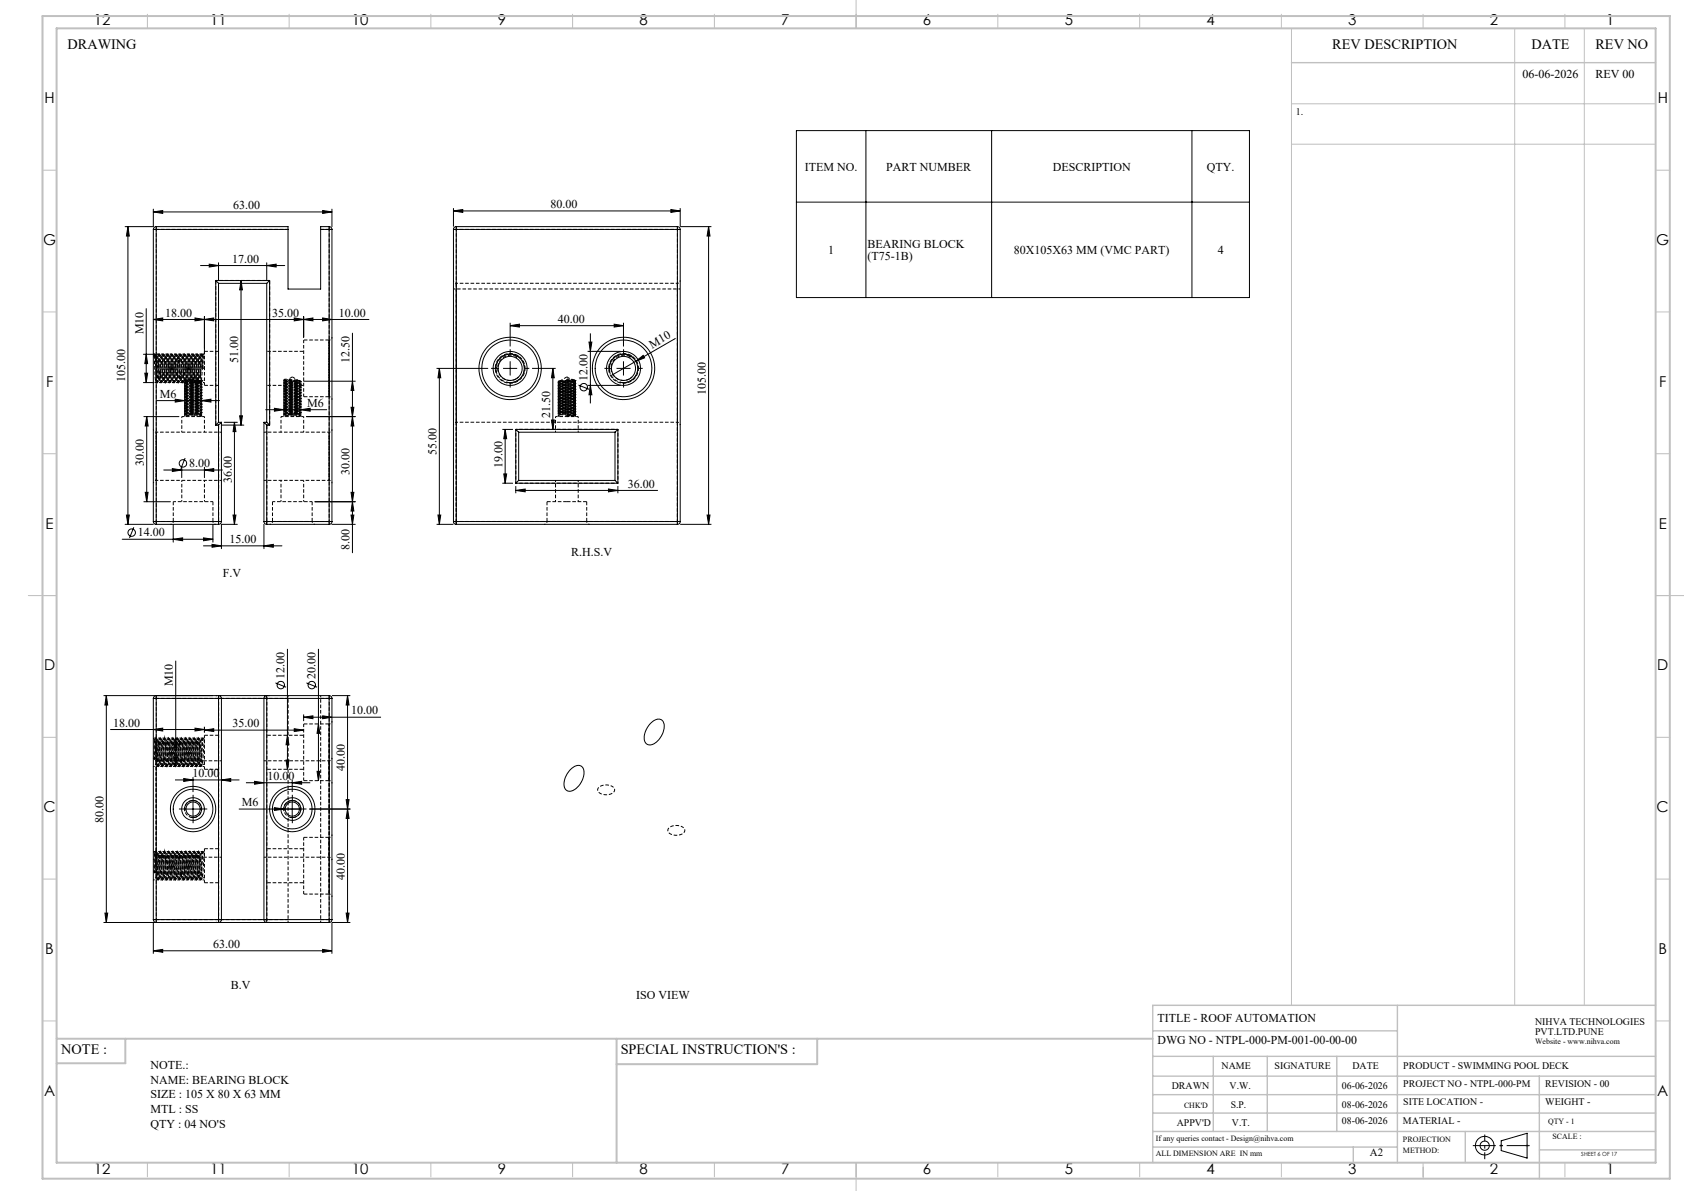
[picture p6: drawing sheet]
<svg xmlns="http://www.w3.org/2000/svg" width="594mm" height="420mm" viewBox="0 0 594 420" stroke-linecap="round" stroke-linejoin="round" font-family="sans-serif">
<defs><g id="words">
<g font-size="5.3">
<text x="33.1" y="8.9">12</text>
<text x="74.1" y="8.9">11</text>
<text x="124.1" y="8.9">10</text>
<text x="175.6" y="8.9">9</text>
<text x="225.6" y="8.9">8</text>
<text x="275.6" y="8.9">7</text>
<text x="325.6" y="8.9">6</text>
<text x="375.6" y="8.9">5</text>
<text x="425.6" y="8.9">4</text>
<text x="475.6" y="8.9">3</text>
<text x="525.6" y="8.9">2</text>
<text x="566.6" y="8.9">1</text>
<text x="15.7" y="36.4">H</text>
<text x="584.7" y="36.4">H</text>
<text x="15.2" y="86.4">G</text>
<text x="584.2" y="86.4">G</text>
<text x="16.2" y="136.4">F</text>
<text x="585.2" y="136.4">F</text>
<text x="16.1" y="186.4">E</text>
<text x="585.1" y="186.4">E</text>
<text x="15.5" y="236.4">D</text>
<text x="584.5" y="236.4">D</text>
<text x="15.4" y="286.4">C</text>
<text x="584.4" y="286.4">C</text>
<text x="16" y="336.4">B</text>
<text x="585" y="336.4">B</text>
<text x="15.5" y="386.4">A</text>
<text x="584.5" y="386.4">A</text>
<text x="33.1" y="413.9">12</text>
<text x="74.1" y="413.9">11</text>
<text x="124.1" y="413.9">10</text>
<text x="175.6" y="413.9">9</text>
<text x="225.6" y="413.9">8</text>
<text x="275.6" y="413.9">7</text>
<text x="325.6" y="413.9">6</text>
<text x="375.6" y="413.9">5</text>
<text x="425.6" y="413.9">4</text>
<text x="475.6" y="413.9">3</text>
<text x="525.6" y="413.9">2</text>
<text x="566.6" y="413.9">1</text>
</g>
<g font-size="5">
<text x="23.8" y="17.2">DRAWING</text>
<text x="470" y="17.4">REV DESCRIPTION</text>
<text x="540.2" y="17.4">DATE</text>
<text x="562.8" y="17.4">REV NO</text>
<text x="21.6" y="371.8">NOTE :</text>
<text x="218.9" y="371.8">SPECIAL INSTRUCTION'S :</text>
</g>
<g font-size="4.2">
<text x="537.1" y="27.6">06-06-2026</text>
<text x="562.8" y="27.6">REV 00</text>
<text x="283.9" y="60.2">ITEM NO.</text>
<text x="312.6" y="60.2">PART NUMBER</text>
<text x="371.4" y="60.2">DESCRIPTION</text>
<text x="425.7" y="60.2">QTY.</text>
<text x="82.3" y="73.7">63.00</text>
<text x="194.2" y="73.4">80.00</text>
<text x="292.1" y="89.6">1</text>
<text x="305.9" y="87.5">BEARING BLOCK</text>
<text x="357.7" y="89.6">80X105X63 MM (VMC PART)</text>
<text x="429.5" y="89.6">4</text>
<text x="81.9" y="92.6">17.00</text>
<text x="305.9" y="91.7">(T75-1B)</text>
<text x="58.2" y="111.6">18.00</text>
<text x="96" y="111.6">35.00</text>
<text x="119.6" y="111.6">10.00</text>
<text x="196.7" y="113.8">40.00</text>
<text x="50.6" y="117.9" transform="rotate(-90 50.6 117.9)">M10</text>
<text x="230" y="123" transform="rotate(-30 230 123)">M10</text>
<text x="84" y="128" transform="rotate(-90 84 128)">51.00</text>
<text x="123.3" y="128" transform="rotate(-90 123.3 128)">12.50</text>
<text x="44.1" y="134.8" transform="rotate(-90 44.1 134.8)">105.00</text>
<text x="207.3" y="134.4" transform="rotate(-90 207.3 134.4)">12.00</text>
<text x="56.3" y="140.3">M6</text>
<text x="108.3" y="143.5">M6</text>
<text x="248.9" y="139.3" transform="rotate(-90 248.9 139.3)">105.00</text>
<text x="194" y="147.4" transform="rotate(-90 194 147.4)">21.50</text>
<text x="154" y="160.4" transform="rotate(-90 154 160.4)">55.00</text>
<text x="50.8" y="164.3" transform="rotate(-90 50.8 164.3)">30.00</text>
<text x="66.7" y="164.7">8.00</text>
<text x="123.3" y="167.5" transform="rotate(-90 123.3 167.5)">30.00</text>
<text x="177.2" y="165.1" transform="rotate(-90 177.2 165.1)">19.00</text>
<text x="81.7" y="170.3" transform="rotate(-90 81.7 170.3)">36.00</text>
<text x="221.5" y="171.9">36.00</text>
<text x="48.6" y="189.1">14.00</text>
<text x="81" y="191.5">15.00</text>
<text x="123.3" y="193.9" transform="rotate(-90 123.3 193.9)">8.00</text>
<text x="201.5" y="195.9">R.H.S.V</text>
<text x="78.6" y="203.6">F.V</text>
<text x="100.4" y="239.4" transform="rotate(-90 100.4 239.4)">12.00</text>
<text x="111.3" y="239.4" transform="rotate(-90 111.3 239.4)">20.00</text>
<text x="61" y="242" transform="rotate(-90 61 242)">M10</text>
<text x="123.8" y="251.9">10.00</text>
<text x="40" y="256.2">18.00</text>
<text x="82" y="256.5">35.00</text>
<text x="67.9" y="274">10.00</text>
<text x="94.4" y="275">10.00</text>
<text x="121.6" y="272" transform="rotate(-90 121.6 272)">40.00</text>
<text x="85.3" y="284.3">M6</text>
<text x="36.5" y="290.4" transform="rotate(-90 36.5 290.4)">80.00</text>
<text x="121.6" y="310.3" transform="rotate(-90 121.6 310.3)">40.00</text>
<text x="75.2" y="334.3">63.00</text>
<text x="81.4" y="348.7">B.V</text>
<text x="224.4" y="352.3">ISO VIEW</text>
<text x="408.3" y="360.3">TITLE - ROOF AUTOMATION</text>
<text x="408.3" y="368.2">DWG NO - NTPL-000-PM-001-00-00-00</text>
<text x="53.1" y="376.9">NOTE.:</text>
<text x="53.1" y="382.1">NAME: BEARING BLOCK</text>
<text x="53.1" y="387.3">SIZE : 105 X 80 X 63 MM</text>
<text x="53.1" y="392.6">MTL : SS</text>
<text x="53.1" y="397.8">QTY : 04 NO'S</text>
</g>
<text font-size="3.9" x="483.2" y="407.7">A2</text>
<g font-size="3.5">
<text x="457" y="40.6">1.</text>
<text x="541.5" y="361.3">NIHVA TECHNOLOGIES</text>
<text x="541.5" y="364.9">PVT.LTD.PUNE</text>
<text x="430.9" y="377">NAME</text>
<text x="449.6" y="377">SIGNATURE</text>
<text x="477" y="377">DATE</text>
<text x="495" y="377">PRODUCT - SWIMMING POOL DECK</text>
<text x="495" y="383.3">PROJECT NO - NTPL-000-PM</text>
<text x="545.1" y="383.3">REVISION - 00</text>
<text x="413.3" y="384.1">DRAWN</text>
<text x="433.7" y="384.1">V.W.</text>
<text x="473.4" y="384.1">06-06-2026</text>
<text x="495" y="389.8">SITE LOCATION -</text>
<text x="545.1" y="389.8">WEIGHT -</text>
<text x="434.1" y="390.6">S.P.</text>
<text x="473.4" y="390.6">08-06-2026</text>
<text x="415.1" y="396.9">APPV'D</text>
<text x="434.6" y="396.9">V.T.</text>
<text x="473.4" y="396.5">08-06-2026</text>
<text x="494.8" y="396.5">MATERIAL -</text>
</g>
<g font-size="2.8">
<text x="541.5" y="368.3">Website - www.nihva.com</text>
<text x="417.6" y="390.6">CHK'D</text>
<text x="546.1" y="396.5">QTY - 1</text>
<text x="547.6" y="401.7">SCALE :</text>
<text x="407.7" y="402.2">If any queries contact - Design@nihva.com</text>
<text x="407.7" y="407.7">ALL DIMENSION ARE IN mm</text>
<text x="494.8" y="402.7">PROJECTION</text>
<text x="494.8" y="406.5">METHOD:</text>
</g>
<text font-size="2" x="557.8" y="407.8">SHEET 6 OF 17</text>
</g></defs>
<g fill="none" stroke="#000" stroke-width=".35" stroke-dasharray="1.3 .6" stroke-dashoffset=".7" stroke-linecap="butt">
<path d="M95.1 98.9h-19M161 99.9h78M161 80.9h78M54.1 135.2l.2-.7 .6-.3M56.7 125.7l-.7 8.5-.7-8.5M64.2 125.7l-.7 8.4-.8-8.4M68.1 134.4l2.5-.3-5-.4M103.1 134.4l2.5-.3-5-.4M116.1 129.9v10v-20v10M174.9 129.9a5.1 5.1 0 0 1 7.3-4.5 5.1 5.1 0 0 1 .7 8.6 5.1 5.1 0 0 1-7.9-3.3l-.1-1.3M214.9 129.9a5.1 5.1 0 0 1 7.3-4.5 5.1 5.1 0 0 1 .7 8.6 5.1 5.1 0 0 1-7.9-3.3l-.1-1.3M55.1 152.4v17"/>
<path d="M64.1 146.9v5.5M72.1 152.4v-5.5M99.1 146.9v5.5M107.1 152.4v-5.5M116.1 152.4v17M161 148.9h78M182 151.4v19M196 146.9v5.5M204 152.4v-5.5M218 151.4h-36M55.1 169.4v-17M64.1 169.4v7.5"/>
<path d="M72.1 176.9v-7.5M99.1 169.4v7.5M107.1 176.9v-7.5M116.1 169.4v-17M182 170.4h36M196 169.4v7.5M204 176.9v-7.5M218 170.4v-19M161 183.9h78M239 183.9h-78M77.1 246.3v78M94.1 246.3v78"/>
<path d="M116.1 246.3v78M55.1 260.3l-.5 7.5M56.7 269.5l-.7-8.5-.7 8.5M57.1 261.1l-.7 8.4-.8-8.4M58.2 269.5l-.7-8.5-.7 8.5M59.7 269.5l-.7-8.5-.7 8.5M61.2 269.5l-.7-8.5-.7 8.5M62.7 269.5l-.7-8.5-.7 8.5M64.2 269.5l-.7-8.5-.7 8.5M64.6 261.1l-.7 8.3-.8-8.4-.7 8.5-.8-8.4M65.7 269.5l-.7-8.5-.7 8.5M67.2 269.5l-.7-8.5-.7 8.5"/>
<path d="M68.7 269.5l-.7-8.5-.7 8.5M70.2 269.5l-.7-8.5-.7 8.5M72.1 261l-.7 8.5-.8-8.4M215.9 277.3a3.8 3.8 0 0 0-5.1 1 2.83 2.83 0 0 0 3.9 1.9 1.69 1.69 0 0 0 1.6-.6 1.69 1.69 0 0 0 .2-1.8l-.6-.5M240.7 291.6a3.8 3.8 0 0 0-5.1 1 2.83 2.83 0 0 0 3.8 1.9 1.69 1.69 0 0 0 1.7-.6 1.69 1.69 0 0 0 .2-1.8l-.6-.5M55.1 300.3l-.5 7.5M56.7 309.5l-.7-8.5-.7 8.5M58.2 309.5l-.7-8.5-.7 8.5M59.7 309.5l-.7-8.5-.7 8.5M61.2 309.5l-.7-8.5-.7 8.5M62.7 309.5l-.7-8.5-.7 8.5M64.2 309.5l-.7-8.5-.7 8.5"/>
<path d="M64.6 301.1l-.7 8.3-.8-8.4-.7 8.5-.8-8.4M65.7 309.5l-.7-8.5-.7 8.5M67.2 309.5l-.7-8.5-.7 8.5M68.7 309.5l-.7-8.5-.7 8.5M70.2 309.5l-.7-8.5-.7 8.5M72.1 301l-.7 8.5-.8-8.4M55.1 324.3v-78"/>
</g>
<g fill="none" stroke="#000" stroke-width=".35" stroke-dasharray="1.3 .6" stroke-dashoffset=".2" stroke-linecap="butt">
<path d="M55.1 80.9h46.5M107.1 119.9v20M56.3 134.1l-.7-8.4M57.1 125.7l-.7 8.4M57.5 134.1l-.8-8.4M57.8 134.1l-.7-8.4M58.2 125.7l-.7 8.4M58.6 125.7l-.7 8.4M59 134.1l-.8-8.4M59.3 134.1l-.7-8.4M59.7 125.7l-.7 8.4M60.1 125.7l-.7 8.4"/>
<path d="M60.5 134.1l-.8-8.4M60.8 134.1l-.7-8.4M61.2 125.7l-.7 8.5M61.6 125.7l-.7 8.4M62 134.1l-.8-8.4M62.3 134.1l-.7-8.4M62.7 125.8l-.7 8.3M63.1 125.7l-.7 8.4M63.8 134.1l-.7-8.4M64.6 125.7l-.7 8.4M65 134.1l-.8-8.4M65.1 135.1l6.1-.5-6.1-.5"/>
<path d="M65.3 134.1l-.7-8.4M65.7 125.7l-.7 8.4M66.1 125.7l-.7 8.4M66.5 134.1l-.8-8.4M66.8 134.1l-.7-8.4M67.2 125.7l-.7 8.4M67.6 125.7l-.7 8.4M68 134.1l-.8-8.4M68.3 134.1l-.7-8.4M68.7 125.7l-.7 8.4M69.1 125.7l-.7 8.4M69.5 134.1l-.8-8.4"/>
<path d="M69.8 134.1l-.7-8.4M70.2 125.7l-.7 8.4M70.6 125.7l-.7 8.4M71 134.1l-.8-8.4M71.7 125.7l-.7 8.4M100.1 135.1l6.1-.5-6.1-.5M55.1 246.3h46.5M107.1 255.3v20M54.3 267.7l.2-6.6M55.1 267.4v2.1v-.5M57.9 269.5l-.8-8.4M60.1 261l-.7 8.5-.8-8.4-.7 8.4"/>
<path d="M60.9 269.5l-.8-8.5M61.6 261l-.7 8.5M65.4 269.5l-.8-8.4M66.1 261.1l-.7 8.4M66.9 269.5l-.8-8.4M67.6 261l-.7 8.5M68.4 269.5l-.8-8.4M69.1 261.1l-.7 8.4M69.9 269.5l-.8-8.5M70.6 261.1l-.7 8.4M71 261l-.7 8.5M107.1 295.3v20"/>
<path d="M54.3 307.7l.2-6.6M55.1 307.4v2.1v-.5M56.4 309.5l-.8-8.4M57.1 301.1l-.7 8.4M57.9 309.5l-.8-8.4M60.1 301l-.7 8.5-.8-8.4-.7 8.4M60.9 309.5l-.8-8.5M61.6 301l-.7 8.5M65.4 309.5l-.8-8.4M66.1 301.1l-.7 8.4M66.9 309.5l-.8-8.4M67.6 301l-.7 8.5"/>
<path d="M68.4 309.5l-.8-8.4M69.1 301.1l-.7 8.4M69.9 309.5l-.8-8.5M70.6 301.1l-.7 8.4M71 301l-.7 8.5M101.6 324.3h-46.5"/>
</g>
<g fill="none" stroke="#000" stroke-width=".35" stroke-dasharray="1.3 .6" stroke-dashoffset=".3" stroke-linecap="butt">
<path d="M54.3 125.3l-.2-.6M54.6 124.9l-.1 .6M54.7 124.9l-.1 .6M55.3 134.9l-.7-10M55.5 135l-.7-10.1M55.6 125.7l-.5 6.3M56.1 124.9l-.7 10M56.3 124.9l-.8 10M56.8 134.9l-.7-10M57.6 124.9l-.7 10M58.3 134.9l-.7-10M58.5 134.9l-.7-10"/>
<path d="M59.1 124.9l-.7 10M59.8 134.9l-.7-10M60 135l-.7-10.1M60.6 124.9l-.7 10M61.3 134.9l-.7-10M62.1 124.9l-.7 10M62.8 134.9l-.7-10M63 135l-.7-10.1M63.6 124.9l-.7 10M63.7 124.9l-.7 10M64.3 134.9l-.7-10M65.1 124.9l-.7 10"/>
<path d="M65.1 139.1l6.1-.5-6-.5M65.1 138.1l6.1-.5-6.1-.5M65.1 137.1l6.1-.5-6-.5M65.1 136.1l6.1-.5-6-.5M65.1 139.9l6.1-.4-6.1-.5M65.1 138.9l6.1-.4-6.1-.5M65.1 137.9l6.1-.4-6.1-.5M65.1 136.9l6.1-.4-6.1-.5M65.1 135.9l6.1-.4-6.1-.5M65.1 134.9l6.1-.4-6.1-.5M65.8 134.9l-.7-10M66 134.9l-.7-10"/>
<path d="M66.6 124.9l-.7 10M67.3 134.9l-.7-10M67.5 135l-.7-10.1M68.1 124.9l-.7 10M68.1 134.4h-2.5M68.8 134.9l-.7-10M69 134.9l-.7-10M69.6 124.9l-.7 10M70.3 134.9l-.7-10M70.5 135l-.7-10.1M70.6 134.4h-2.5M71.1 124.9l-.7 10"/>
<path d="M71.2 124.9l-.7 10M72.1 123.9v12M100.1 139.1l6.1-.5-6-.5M100.1 138.1l6.1-.5-6.1-.5M100.1 137.1l6.1-.5-6-.5M100.1 136.1l6.1-.5-6-.5M100.1 139.9l6.1-.4-6.1-.5M100.1 138.9l6.1-.4-6.1-.5M100.1 137.9l6.1-.4-6.1-.5M100.1 136.9l6.1-.4-6.1-.5M100.1 135.9l6.1-.4-6.1-.5M100.1 134.9l6.1-.4-6.1-.5"/>
<path d="M103.1 134.4h-2.5M105.6 134.4h-2.5M185.2 129.9a5.3 5.3 0 0 0-7.7-4.7 5.3 5.3 0 0 0-.6 9 5.3 5.3 0 0 0 8.3-3.6v-.7M225.2 129.9a5.3 5.3 0 0 0-7.7-4.7 5.3 5.3 0 0 0-.6 9 5.3 5.3 0 0 0 8.3-3.6v-.7M65.1 146.1l6.1-.5-6.1-.5M65.1 145.1l6.1-.5-6.1-.5M65.1 144.1l6.1-.5-6.1-.5M65.1 143.1l6.1-.5-6-.5M65.1 142.1l6.1-.5-6-.5M65.1 141.1l6.1-.5-6.1-.5M65.1 140.1l6.1-.5-6-.5M65.1 145.9l6.1-.4-6.1-.5"/>
<path d="M65.1 144.9l6.1-.4-6.1-.5M65.1 143.9l6.1-.4-6.1-.5M65.1 142.9l6.1-.4-6.1-.5M65.1 141.9l6.1-.4-6.1-.5M65.1 140.9l6.1-.4-6.1-.5M100.1 146.1l6.1-.5-6-.5M100.1 145.1l6.1-.5-6.1-.5M100.1 144.1l6.1-.5-6.1-.5M100.1 143.1l6.1-.5-6-.5M100.1 142.1l6.1-.5-6-.5M100.1 141.1l6.1-.5-6-.5M100.1 140.1l6.1-.5-6-.5"/>
<path d="M100.1 145.9l6.1-.4-6.1-.5M100.1 144.9l6.1-.4-6.1-.5M100.1 143.9l6.1-.4-6.1-.5M100.1 142.9l6.1-.4-6.1-.5M100.1 141.9l6.1-.4-6.1-.5M100.1 140.9l6.1-.4-6.1-.5M161 148.9v35M200 146.9l2.4-.2M200 146.2l2.4-.3M239 148.9v35M75.1 176.9h-14M110.1 176.9h-14"/>
<path d="M161 183.9v-35M239 183.9v-35M72.1 259.3v12M55.6 261.1l-.5 6.3M55.7 270.3l-.7-10.1-.5 7.6M55.9 270.3l-.7-10M56.6 260.2l-.7 10.1M57.4 270.3l-.7-10M58.9 270.3l-.7-10.1M61.1 260.3l-.7 10M61.9 270.3l-.7-10M62.6 260.3l-.7 10"/>
<path d="M64.1 260.2l-.7 10.1M64.9 270.3l-.7-10M66.4 270.3l-.7-10M69.4 270.3l-.7-10M70.1 260.3l-.7 10M71.5 260.2l-.8 10.2M71.6 260.2l-.7 10.1M72.1 299.3v12M55.6 301.1l-.5 6.3M55.7 310.3l-.7-10.1-.5 7.6M55.9 310.3l-.7-10M56.6 300.2l-.7 10.1"/>
<path d="M57.4 310.3l-.7-10M58.9 310.3l-.7-10.1M61.1 300.3l-.7 10M61.9 310.3l-.7-10M62.6 300.3l-.7 10M64.9 310.3l-.7-10M66.4 310.3l-.7-10M69.4 310.3l-.7-10M70.1 300.3l-.7 10M71.5 300.2l-.8 10.2M71.6 300.2l-.7 10.1"/>
</g>
<g fill="none" stroke="#000" stroke-width=".35" stroke-dasharray="1.3 .6" stroke-linecap="butt">
<path d="M54.3 125.8v-.5M54.3 125.8l.2-.3M54.3 125.3l.6 8.9M54.5 125.5h.1M54.5 124.9h-.4M54.6 124.9l-.3 .4M54.8 124.8h-.2M55.2 125.7l-.1 .5M55.3 135h.2M55.6 125.7h-.4M56 134.2h.4M56.3 124.8h-.2"/>
<path d="M56.4 134.1v.1M56.8 135h.2M57.1 125.7h-.4M57.5 134.2h.4M57.8 124.8h-.2M57.9 134.1v.1M58.3 135h.2M58.6 125.7h-.4M59 134.2h.4M59.3 124.8h-.2M59.4 134.1v.1M59.8 135h.2"/>
<path d="M60 134.9v.1M60.1 125.7h-.4M60.5 134.2h.4M60.8 124.8h-.2M60.9 134.1v.1M61.3 135h.2M61.6 125.7h-.4M62 134.2h.4M62.3 124.8h-.2M62.3 124.8v.1M62.4 134.1v.1M62.8 135h.2"/>
<path d="M63.1 125.7h-.4M63.5 134.2h.4M63.8 124.8h-.2M63.9 134.1v.1M64.3 135h.2M64.6 125.7h-.4M65 134.2h.4M65.1 134.1l.5 .3M65.1 134v.1M65.1 140v.1M65.1 139v.1M65.1 138v.1"/>
<path d="M65.1 137v.1M65.1 136v.1M65.1 135v.1M65.1 139.1l.5 .3M65.1 138.1l.5 .3M65.1 137.1l.5 .3M65.1 136.1l.5 .3M65.1 135.1l.5 .3M65.1 134.9v-.5M65.3 124.8h-.2M65.4 134.1v.1M65.6 133.7l-.5 .3"/>
<path d="M65.6 139.4v.3M65.6 138.4v.3M65.6 137.4v.3M65.6 136.4v.3M65.6 135.4v.3M65.6 134.4v.3M65.6 139.6l-.5 .4M65.6 138.6l-.5 .4M65.6 137.6l-.5 .4M65.6 136.6l-.5 .4M65.6 135.6l-.5 .4M65.6 134.6l-.5 .4"/>
<path d="M65.8 135h.2M66.1 125.7h-.4M66.5 134.2h.4M66.8 124.8h-.2M67.3 135h.2M67.5 134.9v.1M67.6 125.7h-.4M68 134.2h.4M68.3 124.8h-.2M68.4 134.1v.1M68.8 135h.2M69.1 125.7h-.4"/>
<path d="M69.5 134.2h.4M69.8 124.8h-.2M69.9 134.1v.1M70.3 135h.2M70.4 140l.5-.3M70.4 139l.5-.3M70.4 138l.5-.3M70.4 137l.5-.3M70.4 136l.5-.3M70.4 135l.5-.3M70.6 135.2v-.3M70.6 136.2v-.3"/>
<path d="M70.6 137.2v-.3M70.6 138.2v-.3M70.6 139.2v-.3M70.6 134.4v-.2M70.6 125.7h-.4M70.9 139.4l-.5-.3M70.9 138.4l-.5-.3M70.9 137.4l-.5-.3M70.9 136.4l-.5-.3M70.9 135.4l-.5-.3M70.9 134.4l-.5-.3M71.2 139.6v-.1"/>
<path d="M71.2 138.6v-.1M71.2 137.6v-.1M71.2 136.6v-.1M71.2 135.6v-.1M71.2 134.6v-.1M71.3 124.8h-.2M71.5 129.9h-.5M71.5 129.9l-.4-5M71.6 129.9l-.3-5M71.6 129.9h-.1M72.1 129.9h-.5M72.1 135.9h5"/>
<path d="M72.1 125.7h-.4M77.1 123.9h-5M100.1 134.1l.5 .3M100.1 134v.1M100.1 140v.1M100.1 139v.1M100.1 138v.1M100.1 137v.1M100.1 136v.1M100.1 135v.1M100.1 139.1l.5 .3M100.1 138.1l.5 .3"/>
<path d="M100.1 137.1l.5 .3M100.1 136.1l.5 .3M100.1 135.1l.5 .3M100.1 134.9v-.5M100.6 133.7l-.5 .3M100.6 139.4v.3M100.6 138.4v.3M100.6 137.4v.3M100.6 136.4v.3M100.6 135.4v.3M100.6 134.4v.3M100.6 139.6l-.5 .4"/>
<path d="M100.6 138.6l-.5 .4M100.6 137.6l-.5 .4M100.6 136.6l-.5 .4M100.6 135.6l-.5 .4M100.6 134.6l-.5 .4M105.4 140l.5-.3M105.4 139l.5-.3M105.4 138l.5-.3M105.4 137l.5-.3M105.4 136l.5-.3M105.4 135l.5-.3M105.6 135.2v-.3"/>
<path d="M105.6 136.2v-.3M105.6 137.2v-.3M105.6 138.2v-.3M105.6 139.2v-.3M105.6 134.4v-.2M105.9 139.4l-.5-.3M105.9 138.4l-.5-.3M105.9 137.4l-.5-.3M105.9 136.4l-.5-.3M105.9 135.4l-.5-.3M105.9 134.4l-.5-.3M106.2 139.6v-.1"/>
<path d="M106.2 138.6v-.1M106.2 137.6v-.1M106.2 136.6v-.1M106.2 135.6v-.1M106.2 134.6v-.1M196.9 139.7v.1M196.9 138.7v.1M196.9 137.7v.1M196.9 136.7v.1M196.9 135.7v.1M196.9 134.7v.1M196.9 139.9l.6 .3"/>
<path d="M196.9 138.9l.6 .3M196.9 137.9l.6 .3M196.9 136.9l.6 .3M196.9 135.9l.6 .3M196.9 134.9l.6 .3M197 134.7v-.3M197.5 139.2v.2M197.5 138.2v.2M197.5 137.2v.2M197.5 136.2v.2M197.5 135.2v.2M197.5 139.4l-.6 .3"/>
<path d="M197.5 138.4l-.6 .3M197.5 137.4l-.6 .3M197.5 136.4l-.6 .3M197.5 135.4l-.6 .3M197.5 134.4l-.6 .3M197.5 134.4l4.9-.5M197.5 139.4l4.9-.5M197.5 138.4l4.9-.5M197.5 137.4l4.9-.5M197.5 136.4l4.9-.5M197.5 135.4l4.9-.5M202.4 134.9l-4.9-.5"/>
<path d="M202.4 139.7l.6-.3M202.4 138.7l.6-.3M202.4 137.7l.6-.3M202.4 136.7l.6-.3M202.4 135.7l.6-.3M202.4 134.7l.6-.3M202.5 139.7h-.1M202.5 138.7h-.1M202.5 137.7h-.1M202.5 136.7h-.1M202.5 135.7h-.1M202.5 134.7h-.1"/>
<path d="M202.5 133.9h-.1M202.5 134.4h-5M202.5 134.9v-.2M202.5 135.9v-.2M202.5 136.9v-.2M202.5 137.9v-.2M202.5 138.9v-.2M202.5 139.9v-.2M202.5 134.4v-.5M203 139.2l-.6-.3M203 138.2l-.6-.3M203 137.2l-.6-.3"/>
<path d="M203 136.2l-.6-.3M203 135.2l-.6-.3M203 134.2l-.6-.3M203 139.3v-.1M203 138.3v-.1M203 137.3v-.1M203 136.3v-.1M203 135.3v-.1M203 134.3v-.1M65.1 145v.1M65.1 144v.1M65.1 143v.1"/>
<path d="M65.1 142v.1M65.1 141v.1M65.1 146v.1M65.1 145.1l.5 .3M65.1 144.1l.5 .3M65.1 143.1l.5 .3M65.1 142.1l.5 .3M65.1 141.1l.5 .3M65.1 140.1l.5 .3M65.1 146.1l.5 .3M65.6 146.4v.5M65.6 145.4v.3"/>
<path d="M65.6 144.4v.3M65.6 143.4v.3M65.6 142.4v.3M65.6 141.4v.3M65.6 140.4v.3M65.6 144.6l-.5 .4M65.6 143.6l-.5 .4M65.6 142.6l-.5 .4M65.6 141.6l-.5 .4M65.6 140.6l-.5 .4M65.6 145.6l-.5 .4M70.4 145l.5-.3"/>
<path d="M70.4 144l.5-.3M70.4 143l.5-.3M70.4 142l.5-.3M70.4 141l.5-.3M70.4 146l.5-.3M70.6 146.9l-5-.5M70.6 146.9l.6-.3M70.6 146.2l-5-.5M70.6 140.2v-.3M70.6 141.2v-.3M70.6 142.2v-.3M70.6 143.2v-.3"/>
<path d="M70.6 144.2v-.3M70.6 145.2v-.3M70.6 146.1v-.2M70.9 145.4l-.5-.3M70.9 144.4l-.5-.3M70.9 143.4l-.5-.3M70.9 142.4l-.5-.3M70.9 141.4l-.5-.3M70.9 140.4l-.5-.3M70.9 146.4l-.5-.3M71.1 146.9v-.3M71.2 146.5l-.6-.3"/>
<path d="M71.2 146.6v-.1M71.2 145.6v-.1M71.2 144.6v-.1M71.2 143.6v-.1M71.2 142.6v-.1M71.2 141.6v-.1M71.2 140.6v-.1M100.1 145v.1M100.1 144v.1M100.1 143v.1M100.1 142v.1M100.1 141v.1"/>
<path d="M100.1 146v.1M100.1 145.1l.5 .3M100.1 144.1l.5 .3M100.1 143.1l.5 .3M100.1 142.1l.5 .3M100.1 141.1l.5 .3M100.1 140.1l.5 .3M100.1 146.1l.5 .3M100.6 146.4v.5M100.6 145.4v.3M100.6 144.4v.3M100.6 143.4v.3"/>
<path d="M100.6 142.4v.3M100.6 141.4v.3M100.6 140.4v.3M100.6 144.6l-.5 .4M100.6 143.6l-.5 .4M100.6 142.6l-.5 .4M100.6 141.6l-.5 .4M100.6 140.6l-.5 .4M100.6 145.6l-.5 .4M105.4 145l.5-.3M105.4 144l.5-.3M105.4 143l.5-.3"/>
<path d="M105.4 142l.5-.3M105.4 141l.5-.3M105.4 146l.5-.3M105.6 146.9l-5-.5M105.6 146.9l.6-.3M105.6 146.2l-5-.5M105.6 140.2v-.3M105.6 141.2v-.3M105.6 142.2v-.3M105.6 143.2v-.3M105.6 144.2v-.3M105.6 145.2v-.3"/>
<path d="M105.6 146.1v-.2M105.9 145.4l-.5-.3M105.9 144.4l-.5-.3M105.9 143.4l-.5-.3M105.9 142.4l-.5-.3M105.9 141.4l-.5-.3M105.9 140.4l-.5-.3M105.9 146.4l-.5-.3M106.1 146.9v-.3M106.2 146.5l-.6-.3M106.2 146.6v-.1M106.2 145.6v-.1"/>
<path d="M106.2 144.6v-.1M106.2 143.6v-.1M106.2 142.6v-.1M106.2 141.6v-.1M106.2 140.6v-.1M196.9 144.7v.1M196.9 143.7v.1M196.9 142.7v.1M196.9 141.7v.1M196.9 140.7v.1M196.9 145.7v.1M196.9 144.9l.6 .3"/>
<path d="M196.9 143.9l.6 .3M196.9 142.9l.6 .3M196.9 141.9l.6 .3M196.9 140.9l.6 .3M196.9 145.9l.6 .3M197.5 145.2v.2M197.5 144.2v.2M197.5 143.2v.2M197.5 142.2v.2M197.5 141.2v.2M197.5 140.2v.2M197.5 144.4l-.6 .3"/>
<path d="M197.5 143.4l-.6 .3M197.5 142.4l-.6 .3M197.5 141.4l-.6 .3M197.5 140.4l-.6 .3M197.5 145.4l-.6 .3M197.5 145.4l4.9-.5M197.5 144.4l4.9-.5M197.5 143.4l4.9-.5M197.5 142.4l4.9-.5M197.5 141.4l4.9-.5M197.5 140.4l4.9-.5M200 146.9v-.3"/>
<path d="M200 146.5v-.3M200 146.6v-.1M202.4 145.7l.6-.3M202.4 144.7l.6-.3M202.4 143.7l.6-.3M202.4 142.7l.6-.3M202.4 141.7l.6-.3M202.4 140.7l.6-.3M202.4 146.7l.6-.3M202.5 146.7h-.1M202.5 145.7h-.1M202.5 144.7h-.1"/>
<path d="M202.5 143.7h-.1M202.5 142.7h-.1M202.5 141.7h-.1M202.5 140.7h-.1M202.5 140.9v-.2M202.5 141.9v-.2M202.5 142.9v-.2M202.5 143.9v-.2M202.5 144.9v-.2M202.5 145.9v-.2M202.5 146.9v-.2M203 146.9v-.5"/>
<path d="M203 145.2l-.6-.3M203 144.2l-.6-.3M203 143.2l-.6-.3M203 142.2l-.6-.3M203 141.2l-.6-.3M203 140.2l-.6-.3M203 146.2l-.6-.3M203 145.3v-.1M203 144.3v-.1M203 143.3v-.1M203 142.3v-.1M203 141.3v-.1"/>
<path d="M203 140.3v-.1M203 146.3v-.1M61.1 176.9v7M96.1 176.9v7M193 176.9v7M200 176.9h-7M207 176.9h-7M61.1 183.9h14h-14M75.1 183.9v-7M96.1 183.9h14h-14M110.1 183.9v-7M200 183.9h7h-14h7"/>
<path d="M207 183.9v-7M77.1 259.3h-5M54.3 267.7l.2 .1M54.5 267.8h.1M54.5 261l.1-.1M54.6 267.8l.5-.4M55.1 269.5h.1M55.1 260.2h-.1M55.2 269.5l-.1-.5M55.7 270.4h.2M56 261h-.4M56.4 269.5h.3"/>
<path d="M56.6 260.2h-.1M57.2 270.3l-.7-10.1-.8 10.2M57.2 270.4h.2M57.5 261h-.4M57.9 269.5h.3M58.1 260.2h-.1M58.7 270.3l-.7-10.1-.8 10.2M58.7 270.4h.2M59 261h-.4M59.4 269.5h.3M59.6 260.2h-.1M60.2 270.3l-.7-10.1-.8 10.2"/>
<path d="M60.2 270.4h.2M60.5 261h-.4M60.9 269.5h.3M61.1 260.2h-.1M61.2 260.2h-.1M61.7 270.3l-.7-10.1-.8 10.2M61.7 270.4h.2M62 261h-.4M62.4 269.5h.3M62.6 260.2h-.1M63.2 270.3l-.7-10.1-.8 10.2M63.2 270.4h.2"/>
<path d="M63.5 261h-.4M63.9 269.5h.3M64.1 260.2h-.1M64.7 270.3l-.7-10.1-.8 10.2M64.7 270.4h.2M65 261h-.4M65.4 269.5h.3M65.6 260.2h-.1M66.2 270.3l-.7-10.1-.8 10.2M66.2 270.4h.2M66.4 270.3v.1M66.5 261h-.4"/>
<path d="M66.9 269.5h.3M67.1 260.2h-.1M67.7 270.3l-.7-10.1-.8 10.2M67.7 270.4h.2M68 261h-.4M68.4 269.5h.3M68.6 260.2h-.1M68.7 260.2l-.1 .1M69.2 270.3l-.7-10.1-.8 10.2M69.2 270.4h.2M69.5 261h-.4M69.9 269.5h.3"/>
<path d="M70.1 260.2h-.1M70.7 270.3l-.7-10.1-.8 10.2M70.7 270.4h.2M71 261h-.4M71.6 260.2h-.1M72.1 271.3h5M72.1 260.3h-.4M65.1 285.3h.5M70.6 285.3h.6M77.1 299.3h-5M100.1 285.3h.5M105.6 285.3h.6"/>
<path d="M54.3 307.7l.2 .1M54.5 307.8h.1M54.5 301l.1-.1M54.6 307.8l.5-.4M55.1 309.5h.1M55.1 300.2h-.1M55.2 309.5l-.1-.5M55.7 310.4h.2M56 301h-.4M56.4 309.5h.3M56.6 300.2h-.1M57.2 310.3l-.7-10.1-.8 10.2"/>
<path d="M57.2 310.4h.2M57.5 301h-.4M57.9 309.5h.3M58.1 300.2h-.1M58.7 310.3l-.7-10.1-.8 10.2M58.7 310.4h.2M59 301h-.4M59.4 309.5h.3M59.6 300.2h-.1M60.2 310.3l-.7-10.1-.8 10.2M60.2 310.4h.2M60.5 301h-.4"/>
<path d="M60.9 309.5h.3M61.1 300.2h-.1M61.2 300.2h-.1M61.7 310.3l-.7-10.1-.8 10.2M61.7 310.4h.2M62 301h-.4M62.4 309.5h.3M62.6 300.2h-.1M63.2 310.3l-.7-10.1-.8 10.2M63.2 310.4h.2M63.5 301h-.4M63.9 309.5h.3"/>
<path d="M64.1 300.2h-.1M64.7 310.3l-.7-10.1-.8 10.2M64.7 310.4h.2M65 301h-.4M65.4 309.5h.3M65.6 300.2h-.1M66.2 310.3l-.7-10.1-.8 10.2M66.2 310.4h.2M66.4 310.3v.1M66.5 301h-.4M66.9 309.5h.3M67.1 300.2h-.1"/>
<path d="M67.7 310.3l-.7-10.1-.8 10.2M67.7 310.4h.2M68 301h-.4M68.4 309.5h.3M68.6 300.2h-.1M68.7 300.2l-.1 .1M69.2 310.3l-.7-10.1-.8 10.2M69.2 310.4h.2M69.5 301h-.4M69.9 309.5h.3M70.1 300.2h-.1M70.7 310.3l-.7-10.1-.8 10.2"/>
<path d="M70.7 310.4h.2M71 301h-.4M71.6 300.2h-.1M72.1 311.3h5M72.1 300.3h-.4"/>
</g>
<g fill="none" stroke="#000" stroke-width=".35" stroke-dasharray="1.3 .6" stroke-dashoffset=".5" stroke-linecap="butt">
<path d="M161 79.9v1M55.1 80.9v-1M55.1 80.9h-1M116.1 80.9v-1M116.1 80.9h1M161 80.9h-1M239 80.9v-1M240 80.9h-1M54.8 134.1l.5 .8M54.9 134.1l.2-2.1M55.1 126.2l-.8-.4M55.3 125.7l-.5-.8"/>
<path d="M55.5 134.9l.5-.8M56.1 124.9l-.5 .8M56.3 134.1l.5 .8M56.8 125.7l-.5-.8M57 134.9l.5-.8M57.6 124.9l-.5 .8M57.8 134.1l.5 .8M58.3 125.7l-.5-.8M58.5 134.9l.5-.8M59.1 124.9l-.5 .8M59.3 134.1l.5 .8M59.8 125.7l-.5-.8"/>
<path d="M60 134.9l.5-.8M60.6 124.9l-.5 .8M60.8 134.1l.5 .8M61.3 125.7l-.5-.8M61.5 134.9l.5-.8M62.1 124.9l-.5 .8M62.3 134.1l.5 .8M62.8 125.7l-.5-.8M63 134.9l.5-.8M63.6 124.9l-.5 .8M63.8 134.1l.5 .8M64.3 125.7l-.5-.8"/>
<path d="M64.5 134.9l.5-.8M65.1 124.9l-.5 .8M65.3 134.1l.5 .8M65.8 125.7l-.5-.8M66 134.9l.5-.8M66.6 124.9l-.5 .8M66.8 134.1l.5 .8M67.3 125.7l-.5-.8M67.5 134.9l.5-.8M68.1 124.9l-.5 .8M68.3 134.1l.5 .8M68.8 125.7l-.5-.8"/>
<path d="M69 134.9l.5-.8M69.6 124.9l-.5 .8M69.8 134.1l.5 .8M70.3 125.7l-.5-.8M70.5 134.9l.5-.8M71.1 124.9l-.5 .8M71.1 134.4h-6M71.8 125.7l-.5-.8M106.1 134.4h-6M196.9 139.8l6.1-.4M196.9 138.8l6.1-.4M196.9 137.8l6.1-.4"/>
<path d="M196.9 136.8l6.1-.4M196.9 135.8l6.1-.4M196.9 134.8l6.1-.4M197 139.7l6-.5M197 138.7l6-.5M197 137.7l6-.5M197 136.7l6-.5M197 135.7l6-.5M197 134.7l6-.5M202.9 139.3l-6-.4M202.9 138.3l-6-.4M202.9 137.3l-6-.4"/>
<path d="M202.9 136.3l-6-.4M202.9 135.3l-6-.4M202.9 139.2l-6-.5M202.9 138.2l-6-.5M202.9 137.2l-6-.5M202.9 136.2l-6-.5M202.9 135.2l-6-.5M203 134.4h-6M76.1 149.9h1M94.1 149.9h1M196.9 145.8l6.1-.4M196.9 144.8l6.1-.4"/>
<path d="M196.9 143.8l6.1-.4M196.9 142.8l6.1-.4M196.9 141.8l6.1-.4M196.9 140.8l6.1-.4M197 146.9v-1M197 145.7l6-.5M197 144.7l6-.5M197 143.7l6-.5M197 142.7l6-.5M197 141.7l6-.5M197 140.7l6-.5M200 146.9h-4"/>
<path d="M202.9 146.3l-6-.4M202.9 145.3l-6-.4M202.9 144.3l-6-.4M202.9 143.3l-6-.4M202.9 142.3l-6-.4M202.9 141.3l-6-.4M202.9 140.3l-6-.4M202.9 146.2l-6-.5M202.9 145.2l-6-.5M202.9 144.2l-6-.5M202.9 143.2l-6-.5M202.9 142.2l-6-.5"/>
<path d="M202.9 141.2l-6-.5M202.9 140.2l-6-.5M204 146.9h-4M55.1 183.9v1M55.1 183.9h-1M77.1 184.9v-1M78.1 183.9h-1M93.1 183.9h1M94.1 183.9v1M116.1 183.9v1M116.1 183.9h1M160 183.9h1"/>
<path d="M161 184.9v-1M161 183.9v1M161 183.9h-1M239 183.9v1M239 183.9h1M239 184.9v-1M240 183.9h-1M55.1 246.3h-1M55.1 246.3v-1M77.1 246.3h1M78.1 246.3h-1M93.1 246.3h1"/>
<path d="M94.1 246.3h-1M116.1 246.3v-1M117.1 246.3h-1M54.6 260.9l-.5-.9M55.2 269.5l.5 .8M55.6 261.1l-.4-.9M55.9 270.3l.5-.8M56.4 260.4l-.5 .8M56.7 269.5l.5 .8M57.1 261.1l-.4-.9M57.4 270.3l.5-.8M57.9 260.4l-.5 .8"/>
<path d="M58.2 269.5l.5 .8M58.6 261.1l-.4-.9M58.9 270.3l.5-.8M59.4 260.4l-.5 .8M59.7 269.5l.5 .8M60.1 261.1l-.4-.9M60.4 270.3l.5-.8M60.9 260.4l-.5 .8M61.2 269.5l.5 .8M61.6 261.1l-.4-.9M61.9 270.3l.5-.8M62.4 260.4l-.5 .8"/>
<path d="M62.7 269.5l.5 .8M63.1 261.1l-.4-.9M63.4 270.3l.5-.8M63.9 260.4l-.5 .8M64.2 269.5l.5 .8M64.6 261.1l-.4-.9M64.9 270.3l.5-.8M65.4 260.4l-.5 .8M65.7 269.5l.5 .8M66.1 261.1l-.4-.9M66.4 270.3l.5-.8M66.9 260.4l-.5 .8"/>
<path d="M67.2 269.5l.5 .8M67.6 261.1l-.4-.9M67.9 270.3l.5-.8M68.4 260.4l-.5 .8M68.7 269.5l.5 .8M69.1 261.1l-.4-.9M69.4 270.3l.5-.8M69.9 260.4l-.5 .8M70.2 269.5l.5 .8M70.6 261.1l-.4-.9M70.9 270.3l.5-.8M71.4 260.4l-.5 .8"/>
<path d="M71.5 260.2l-.5 .8M72.1 261l-.5-.8M54.6 300.9l-.5-.9M55.2 309.5l.5 .8M55.6 301.1l-.4-.9M55.9 310.3l.5-.8M56.4 300.4l-.5 .8M56.7 309.5l.5 .8M57.1 301.1l-.4-.9M57.4 310.3l.5-.8M57.9 300.4l-.5 .8M58.2 309.5l.5 .8"/>
<path d="M58.6 301.1l-.4-.9M58.9 310.3l.5-.8M59.4 300.4l-.5 .8M59.7 309.5l.5 .8M60.1 301.1l-.4-.9M60.4 310.3l.5-.8M60.9 300.4l-.5 .8M61.2 309.5l.5 .8M61.6 301.1l-.4-.9M61.9 310.3l.5-.8M62.4 300.4l-.5 .8M62.7 309.5l.5 .8"/>
<path d="M63.1 301.1l-.4-.9M63.4 310.3l.5-.8M63.9 300.4l-.5 .8M64.2 309.5l.5 .8M64.6 301.1l-.4-.9M64.9 310.3l.5-.8M65.4 300.4l-.5 .8M65.7 309.5l.5 .8M66.1 301.1l-.4-.9M66.4 310.3l.5-.8M66.9 300.4l-.5 .8M67.2 309.5l.5 .8"/>
<path d="M67.6 301.1l-.4-.9M67.9 310.3l.5-.8M68.4 300.4l-.5 .8M68.7 309.5l.5 .8M69.1 301.1l-.4-.9M69.4 310.3l.5-.8M69.9 300.4l-.5 .8M70.2 309.5l.5 .8M70.6 301.1l-.4-.9M70.9 310.3l.5-.8M71.4 300.4l-.5 .8M71.5 300.2l-.5 .8"/>
<path d="M72.1 301l-.5-.8M54.1 324.3h1M55.1 325.3v-1M77.1 324.3h1M78.1 324.3h-1M93.1 324.3h1M94.1 324.3h-1M116.1 324.3h1M116.1 325.3v-1"/>
</g>
<g fill="none" stroke="#000" stroke-width=".35" stroke-dasharray="1.3 .6" stroke-dashoffset=".6" stroke-linecap="butt">
<path d="M116.1 80.9v103M239 80.9v103M240 101.9h-80M55.1 126.2v5.8M55.3 134.9h-1.2M56 124.9h-1.2M56.8 134.9h-1.2M57.5 124.9h-1.2M58.3 134.9h-1.2M59 124.9h-1.2M59.8 134.9h-1.2M60.5 124.9h-1.2"/>
<path d="M61.3 134.9h-1.2M62 124.9h-1.2M62.8 134.9h-1.2M63.5 124.9h-1.2M64.3 134.9h-1.2M65 124.9h-1.2M65.8 134.9h-1.2M66.5 124.9h-1.2M67.3 134.9h-1.2M68 124.9h-1.2M68.8 134.9h-1.2M69.5 124.9h-1.2"/>
<path d="M70.3 134.9h-1.2M71 134.2h1.1M71 124.9h-1.2M55.1 152.4h23M93.1 152.4h23M55.1 169.4h23M93.1 169.4h23M55.1 183.9v-103M161 183.9v-103M116.1 255.3v20v-20M55.1 268.3h23M56.4 260.3h-1.2"/>
<path d="M57.2 270.3h-1.3M57.9 260.3h-1.2M58.7 270.3h-1.3M59.4 260.3h-1.2M60.2 270.3h-1.3M60.9 260.3h-1.2M61.7 270.3h-1.3M62.4 260.3h-1.2M63.2 270.3h-1.3M63.9 260.3h-1.2M64.7 270.3h-1.3M65.4 260.3h-1.2"/>
<path d="M66.2 270.3h-1.3M66.9 260.3h-1.2M67.7 270.3h-1.3M68.4 260.3h-1.2M69.2 270.3h-1.3M69.9 260.3h-1.2M70.7 270.3h-1.3M71 261h1.1M71.4 260.3h-1.2M72.1 270.3h-1.2M93.1 268.3h23M71.2 285.3a3 3 0 0 1-4.5 2.7 3 3 0 0 1-.4-5.2 3 3 0 0 1 4.8 2.1l.1 .4"/>
<path d="M106.2 285.3a3 3 0 0 1-4.5 2.7 3 3 0 0 1-.4-5.2 3 3 0 0 1 4.8 2.1l.1 .4M116.1 295.3v20v-20M55.1 302.3h23M56.4 300.3h-1.2M57.2 310.3h-1.3M57.9 300.3h-1.2M58.7 310.3h-1.3M59.4 300.3h-1.2M60.2 310.3h-1.3M60.9 300.3h-1.2M61.7 310.3h-1.3M62.4 300.3h-1.2"/>
<path d="M63.2 310.3h-1.3M63.9 300.3h-1.2M64.7 310.3h-1.3M65.4 300.3h-1.2M66.2 310.3h-1.3M66.9 300.3h-1.2M67.7 310.3h-1.3M68.4 300.3h-1.2M69.2 310.3h-1.3M69.9 300.3h-1.2M70.7 310.3h-1.3M71 301h1.1"/>
<path d="M71.4 300.3h-1.2M72.1 310.3h-1.2M93.1 302.3h23M101.6 325.3v-80M113.1 325.3v-80"/>
</g>
<g fill="none" stroke="#000" stroke-width=".35" stroke-dasharray="1.3 .6" stroke-dashoffset=".4" stroke-linecap="butt">
<path d="M54.6 125.5l.5 .7M57 134.9l-.7-10M57.8 124.8l-.7 10.1M59.2 124.9l-.7 10M60.8 124.9l-.7 10M61.5 134.9l-.7-10M62.2 125l-.7 9.9M64.5 134.9l-.7-10M65.1 139.9v-.8M65.1 138.9v-.8M65.1 137.9v-.8M65.1 136.9v-.8"/>
<path d="M65.1 135.9v-.8M65.2 124.9l-.7 10M65.6 134.4v-.7M65.6 139.4l5-.5-4.9-.5M65.6 138.4l5-.5-4.9-.5M65.6 137.4l5-.5-4.9-.5M65.6 136.4l5-.5-4.9-.5M65.6 135.4l5-.5-5-.5M65.7 139.6l4.9-.4-5-.5M65.7 138.6l4.9-.4-5-.5M65.7 137.6l4.9-.4-5-.5M65.7 136.6l4.9-.4-5-.5"/>
<path d="M65.7 135.6l4.9-.4-5-.5M65.7 134.6l2.4-.2M66.7 124.9l-.6 10M68.3 124.8l-.7 10.1M69.7 125l-.7 9.9M71 129.9l-.4-4.2M71.1 139.4v-.8M71.1 138.4v-.8M71.1 137.4v-.8M71.1 136.4v-.8M71.1 135.4v-.8M72.1 129.9l-.4-4.2"/>
<path d="M72.1 124.9h-.8M100.1 139.9v-.8M100.1 138.9v-.8M100.1 137.9v-.8M100.1 136.9v-.8M100.1 135.9v-.8M100.6 134.4v-.7M100.6 139.4l5-.5-4.9-.5M100.6 138.4l5-.5-4.9-.5M100.6 137.4l5-.5-4.9-.5M100.6 136.4l5-.5-4.9-.5M100.6 135.4l5-.5-5-.5"/>
<path d="M100.7 139.6l4.9-.4-5-.5M100.7 138.6l4.9-.4-5-.5M100.7 137.6l4.9-.4-5-.5M100.7 136.6l4.9-.4-5-.5M100.7 135.6l4.9-.4-5-.5M100.7 134.6l2.4-.2M106.1 139.4v-.8M106.1 138.4v-.8M106.1 137.4v-.8M106.1 136.4v-.8M106.1 135.4v-.8M175.7 129.9h-.8"/>
<path d="M182.3 133.4l.6-.5M182.5 125.5l-.4 .7M197 139.7v-.8M197 138.7v-.8M197 137.7v-.8M197 136.7v-.8M197 135.7v-.8M200 134.4v-.7M202.3 133.9l-2.3-.2M202.4 134.6l-2.4-.2M203 139.2v-.8M203 138.2v-.8"/>
<path d="M203 137.2v-.8M203 136.2v-.8M203 135.2v-.8M215.7 129.9h-.8M222.3 133.4l.6-.5M222.5 125.5l-.4 .7M65.1 146.9v-.8M65.1 145.9v-.8M65.1 144.9v-.8M65.1 143.9v-.8M65.1 142.9v-.8M65.1 141.9v-.8"/>
<path d="M65.1 140.9v-.8M65.6 146.4l5-.5-4.9-.5M65.6 145.4l5-.5-4.9-.5M65.6 144.4l5-.5-4.9-.5M65.6 143.4l5-.5-4.9-.5M65.6 142.4l5-.5-4.9-.5M65.6 141.4l5-.5-4.9-.5M65.6 140.4l5-.5-4.9-.5M65.7 145.6l4.9-.4-5-.5M65.7 144.6l4.9-.4-5-.5M65.7 143.6l4.9-.4-5-.5M65.7 142.6l4.9-.4-5-.5"/>
<path d="M65.7 141.6l4.9-.4-5-.5M65.7 140.6l4.9-.4-5-.5M70.6 146.2v.7M71.1 146.4v-.8M71.1 145.4v-.8M71.1 144.4v-.8M71.1 143.4v-.8M71.1 142.4v-.8M71.1 141.4v-.8M71.1 140.4v-.8M71.2 146.6l-6.1-.5M71.2 146.5l-6.1-.5"/>
<path d="M72.1 146.9h-8M100.1 146.9v-.8M100.1 145.9v-.8M100.1 144.9v-.8M100.1 143.9v-.8M100.1 142.9v-.8M100.1 141.9v-.8M100.1 140.9v-.8M100.6 146.4l5-.5-4.9-.5M100.6 145.4l5-.5-4.9-.5M100.6 144.4l5-.5-4.9-.5M100.6 143.4l5-.5-4.9-.5"/>
<path d="M100.6 142.4l5-.5-4.9-.5M100.6 141.4l5-.5-4.9-.5M100.6 140.4l5-.5-4.9-.5M100.7 145.6l4.9-.4-5-.5M100.7 144.6l4.9-.4-5-.5M100.7 143.6l4.9-.4-5-.5M100.7 142.6l4.9-.4-5-.5M100.7 141.6l4.9-.4-5-.5M100.7 140.6l4.9-.4-5-.5M105.6 146.2v.7M106.1 146.4v-.8M106.1 145.4v-.8"/>
<path d="M106.1 144.4v-.8M106.1 143.4v-.8M106.1 142.4v-.8M106.1 141.4v-.8M106.1 140.4v-.8M106.2 146.6l-6.1-.5M106.2 146.5l-6.1-.5M107.1 146.9h-8M197 145.7v-.8M197 144.7v-.8M197 143.7v-.8M197 142.7v-.8"/>
<path d="M197 141.7v-.8M197 140.7v-.8M197.5 146.2v.7M203 146.2v-.8M203 145.2v-.8M203 144.2v-.8M203 143.2v-.8M203 142.2v-.8M203 141.2v-.8M203 140.2v-.8M54.6 260.9l.5 8.1M54.9 260.4l-.4 .6"/>
<path d="M54.9 260.3h-.8M55.1 267.4l-.8 .3M58.1 260.3l-.7 10M59.6 260.2l-.7 10.1M60.4 270.3l-.7-10M63.4 270.3l-.7-10M65.6 260.3l-.7 10M67.1 260.2l-.7 10.1M67.9 270.3l-.7-10M68.6 260.3l-.7 10M70.9 270.3l-.7-10M71.4 269.5h.7"/>
<path d="M54.6 300.9l.5 8.1M54.9 300.4l-.4 .6M54.9 300.3h-.8M55.1 307.4l-.8 .3M58.1 300.3l-.7 10M59.6 300.2l-.7 10.1M60.4 310.3l-.7-10M63.4 310.3l-.7-10M64.1 300.2l-.7 10M65.6 300.3l-.7 10M67.1 300.2l-.7 10.1M67.9 310.3l-.7-10"/>
<path d="M68.6 300.3l-.7 10M70.9 310.3l-.7-10M71.4 309.5h.7"/>
</g>
<g fill="none" stroke="#000" stroke-width=".35" stroke-dasharray="1.3 .6" stroke-dashoffset=".8" stroke-linecap="butt">
<path d="M160 98.9a1 1 0 0 0 1 1M239 99.9l.6-.2 .4-.8M117.1 118.9a1 1 0 0 1-1 1M72.1 134.9h-1.5M116.1 139.9a1 1 0 0 1 1 1M55.1 152.4a1 1 0 0 1-1-1M117.1 151.4l-.2 .6-.8 .4M160 149.9a1 1 0 0 1 1-1M239 148.9l.6 .2 .4 .8M54.1 170.4a1 1 0 0 1 1-1M116.1 169.4a1 1 0 0 1 1 1M61.1 183.9a1 1 0 0 1-1 1"/>
<path d="M76.1 184.9a1 1 0 0 1-1-1M96.1 183.9a1 1 0 0 1-1 1M111.1 184.9a1 1 0 0 1-1-1M193 183.9a1 1 0 0 1-1 1M208 184.9a1 1 0 0 1-1-1M76.1 245.3a1 1 0 0 1 1 1M95.1 245.3a1 1 0 0 0-1 1M117.1 254.3a1 1 0 0 1-1 1M54.1 267.3a1 1 0 0 0 1 1M54.1 270.5a1 1 0 0 1 1-1M55.7 270.3h-1.6M116.1 268.3a1 1 0 0 0 1-1"/>
<path d="M116.1 275.3a1 1 0 0 1 1 1M117.1 294.3a1 1 0 0 1-1 1M54.1 303.3a1 1 0 0 1 1-1M54.1 310.5a1 1 0 0 1 1-1M55.7 310.3h-1.6M116.1 302.3a1 1 0 0 1 1 1M116.1 315.3a1 1 0 0 1 1 1M77.1 324.3l-.2 .6-.8 .4M94.1 324.3l.2 .6 .8 .4"/>
</g>
<g fill="none" stroke="#000" stroke-width=".35" stroke-dasharray="1.3 .6" stroke-dashoffset="-.1" stroke-linecap="butt">
<path d="M76.1 98.9v51M161 99.9v49M239 99.9v49M116.1 119.9h-9M94.1 135.9h13M107.1 139.9h9M107.1 123.9h-13M182.3 125.8a4.5 4.5 0 0 0-6.8 3.7 4.5 4.5 0 0 0 6.6 4.1M222.3 125.8a4.5 4.5 0 0 0-6.8 3.7 4.5 4.5 0 0 0 6.6 4.1M95.1 149.9v-51M161 148.9v-49M239 148.9v-49"/>
<path d="M107.1 259.3h-13M116.1 255.3h-9M94.1 271.3h13M107.1 275.3h9M107.1 299.3h-13M116.1 295.3h-9M94.1 311.3h13M107.1 315.3h9"/>
</g>
<path d="M77.1 149.9v34M94.1 183.9v-34M55.1 268.3v34M116.1 268.3v34M55.1 302.3v-34M116.1 302.3v-34" fill="none" stroke="#000" stroke-width=".35" stroke-dasharray="1.3 .6" stroke-dashoffset="-.2" stroke-linecap="butt"/>
<g fill="none" stroke="#000" stroke-width=".35" stroke-dasharray="1.3 .6" stroke-dashoffset=".1" stroke-linecap="butt">
<path d="M113.1 80.9h3M68.1 132.9l-2.5 1.5M70.6 134.4l-2.5-1.5M103.1 132.9l-2.5 1.5M105.6 134.4l-2.5-1.5M197.5 139.2l4.9-.5M197.5 138.2l4.9-.5M197.5 137.2l4.9-.5M197.5 136.2l4.9-.5M197.5 135.2l4.9-.5M200 132.9l-2.5 1.5M202.4 139.6l-4.9-.4"/>
<path d="M202.4 138.6l-4.9-.4M202.4 137.6l-4.9-.4M202.4 136.6l-4.9-.4M202.4 135.6l-4.9-.4M202.4 139.9l-4.9-.5M202.4 138.9l-4.9-.5M202.4 137.9l-4.9-.5M202.4 136.9l-4.9-.5M202.4 135.9l-4.9-.5M202.5 134.4l-2.5-1.5M202.9 134.3l-2.9-.2M202.9 134.2l-2.9-.2"/>
<path d="M197.5 146.2l4.9-.5M197.5 145.2l4.9-.5M197.5 144.2l4.9-.5M197.5 143.2l4.9-.5M197.5 142.2l4.9-.5M197.5 141.2l4.9-.5M197.5 140.2l4.9-.5M200 146.6l3-.2M200 146.5l3-.3M202.4 146.6l-4.9-.4M202.4 145.6l-4.9-.4M202.4 144.6l-4.9-.4"/>
<path d="M202.4 143.6l-4.9-.4M202.4 142.6l-4.9-.4M202.4 141.6l-4.9-.4M202.4 140.6l-4.9-.4M202.4 145.9l-4.9-.5M202.4 144.9l-4.9-.5M202.4 143.9l-4.9-.5M202.4 142.9l-4.9-.5M202.4 141.9l-4.9-.5M202.4 140.9l-4.9-.5M77.1 183.9h-22M116.1 183.9h-22"/>
<path d="M113.1 246.3h3M116.1 324.3h-3"/>
</g>
<g fill="none" stroke="#000" stroke-width=".35">
<path d="M280.9 46.1h159.8v58.8h-159.8zM305.4 46.1v58.8M349.8 46.1v58.8M420.4 46.1v58.8M45.1 79.9l.5 3.3h-1zM45.1 79.9v105M54.1 74.7l3.3-.5v1.1zM54.1 73.7v6.2h-10M54.1 74.7h63M55.1 79.9v1M55.1 79.9h46.5v1M55.1 79.9a1.02 1.02 0 0 0-1 1"/>
<path d="M113.8 74.2l3.3 .5-3.3 .6zM116.1 79.9v1M116.1 79.9h-3v1M116.1 79.9a.96 .96 0 0 1 1 1M117.1 73.7v6.2M159.9 74.4l3.3-.5v1zM159.9 73.4v6.5M159.9 74.4h80M160.9 79.9v1M160.9 79.9a.96 .96 0 0 0-1 1M160.9 79.9h78M236.6 73.9l3.3 .5-3.3 .5z"/>
<path d="M238.9 79.9v1M238.9 79.9a.96 .96 0 0 1 1 1M239.9 73.4v6.5h11M249.9 79.9l.5 3.3h-1zM249.9 79.9v105M280.9 71.3h159.8M54.1 80.9h1M54.1 80.9v103M55.1 80.9h46.5M55.1 80.9v103M70.7 93.6h29.7M73.8 93.2l3.3 .4-3.3 .6z"/>
<path d="M76.1 98.9l1 1M76.1 98.9h19M76.1 98.9v51M77.1 92.7v6.2M77.1 99.9h17M77.1 99.9v49M85 98.9v51M85 98.9l.5 3.3h-1zM94.1 99.9v49M94.1 93.6l3.3-.4v1zM94.1 92.7v6.2M95.1 98.9l-1 1"/>
<path d="M95.1 98.9v51M101.6 80.9v21h11.5v-21M113.1 80.9h3M116.1 80.9h1M116.1 80.9v103M117.1 80.9v103M159.9 80.9h1M159.9 80.9v103M160.9 80.9h78M160.9 80.9v103M238.9 80.9h1M238.9 80.9v103"/>
<path d="M239.9 80.9v103M51.6 108.8v26.1M54.1 112.7l3.3-.6v1.1zM54.1 112.7h76M68.8 112.1l3.3 .6-3.3 .5zM72.1 112.7l3.3-.6v1.1zM72.1 111.6v13.1M103.8 112.1l3.3 .6-3.3 .5zM107.1 112.7l3.3-.6v1.1zM107.1 111.6v7.3M113.8 112.1l3.3 .6-3.3 .5zM124.3 117.5v77.4"/>
<path d="M180 114.8l3.2-.5v1zM180 113.8v8.4M180 114.8h39.9M208.2 117.6v24.7M216.6 114.3l3.3 .5-3.3 .5zM219.9 113.8v8.4M238.3 119.3l-14 8.1M50.6 134.9h3.5M50.6 124.9h3.5M51.1 131.6h1l-.5 3.3zM51.6 124.9l.5 3.3h-1zM107.1 134.4h18.2"/>
<path d="M124.3 134.4l.5 3.3h-1zM154 129.9h18.2M155 129.9l.5 3.3h-1zM155 129.9v55M175.1 131.2a5 5 0 0 1 4.4-6.3 5 5 0 0 1 5.4 5.5 5 5 0 0 1-6.3 4.3M177.4 129.9h5M180 127.4v5M187.7 129.9h8.3M195 129.9l.5 3.3h-1zM195 129.9v21.5M204 135.8l3.8 1.5M207.3 123.9h11.6"/>
<path d="M207.3 135.9h11.6M207.8 120.6h1l-.6 3.3zM208.2 135.9l.6 3.3h-1zM215.1 131.2a5 5 0 0 1 4.4-6.3 5 5 0 0 1 5.4 5.4 5 5 0 0 1-6.2 4.4M217.5 129.9h4.9M219.9 127.4v5M224.3 127.4l2.6-2.1 .5 .9zM224.3 127.4l-8.7 5M50.7 146.9h12.4M51.8 146.9v30M51.8 146.9l.4 3.3h-1zM55.2 141.3h22.2"/>
<path d="M61.8 140.8l3.3 .5-3.3 .5zM71.1 141.3l3.3-.5v1zM76.1 149.9h1M77.1 148.9l-1 1M77.1 148.9h1M77.1 149.9v34M78.1 149.9h7.9M78.1 148.9l-1 1M78.1 148.9v35M79.1 148.9h4.6M82.7 148.9v36M82.7 148.9l.5 3.3h-1z"/>
<path d="M84.5 146.6h1l-.5 3.3zM93.1 148.9l1 1M93.1 148.9h1M93.1 148.9v35M93.7 144.5h21.6M94.1 148.9l1 1M94.1 149.9h1M94.1 149.9v34M96.8 144l3.3 .5-3.3 .5zM106.1 144.5l3.3-.5v1zM108.1 146.9h17.2M123.8 143.6h1l-.5 3.3z"/>
<path d="M124.3 146.9l.5 3.3h-1zM177.2 151.4h3.7M178.2 151.4l.5 3.3h-1zM178.2 151.4v19M181.9 151.4l1.1 1M181.9 151.4v19M181.9 151.4h36M183 152.4h33.9M183 152.4v17M194.5 148.1h1l-.5 3.3zM216.9 152.4v17M217.9 151.4l-1 1"/>
<path d="M217.9 151.4v19M50.7 176.9h9.4M51.2 173.6h1l-.4 3.3zM57.7 165.8h20.8M60.8 165.3l3.3 .5-3.3 .5zM64.1 164.8v3.6M65.3 161.5l-1.5 3.8M72.1 165.8l3.3-.5v1zM72.1 164.8v3.6M111.1 176.9h14.2M123.8 173.6h1l-.5 3.3zM124.3 176.9l.5 3.3h-1z"/>
<path d="M177.2 170.4h3.7M177.7 167.1h1l-.5 3.3zM181.9 170.4h36M181.9 172.9l3.3-.4v.9zM181.9 171.4v2.5M181.9 172.9h50.2M183 169.4l-1.1 1M183 169.4h33.9M214.6 172.5l3.3 .4-3.3 .5zM216.9 169.4l1 1M217.9 171.4v2.5M43.1 190.2h32"/>
<path d="M44.1 184.9h10M44.6 181.6h1l-.5 3.3zM47.2 185.9l-1.5 3.8M54.1 183.9h1M54.1 183.9a1.02 1.02 0 0 0 1 1M55.1 183.9v1M55.1 184.9h22M55.1 183.9h22M61.1 190.2l3.3-.5v1zM61.1 184.9v6.3M71.8 192.5h27.6M71.8 189.7l3.3 .5-3.3 .5z"/>
<path d="M74.8 192l3.3 .5-3.3 .5zM75.1 184.9v6.3M77.1 183.9v1M77.1 183.9h1M78.1 183.9a1.02 1.02 0 0 1-1 1M82.2 181.6h1l-.5 3.3zM83.7 184.9h-5.6v8.6M93.1 183.9h1M93.1 183.9a.96 .96 0 0 0 1 1M93.1 192.5l3.3-.5v1zM93.1 184.9v8.6M94.1 183.9v1"/>
<path d="M94.1 184.9h22M94.1 183.9h22M116.1 183.9v1M116.1 183.9h1M117.1 184.9h8.2M117.1 183.9a.96 .96 0 0 1-1 1M123.8 181.6h1l-.5 3.3zM154 184.9h5.9M154.5 181.6h1l-.5 3.3zM159.9 183.9a.96 .96 0 0 0 1 1M159.9 183.9h1M160.9 183.9v1"/>
<path d="M160.9 184.9h78M160.9 183.9h78M238.9 183.9h1M238.9 183.9v1M239.9 183.9a.96 .96 0 0 1-1 1M239.9 184.9h11M249.4 181.6h1l-.5 3.3zM62 233v37.3M101.4 228.8v42.5M112.3 228.8v46.5M36.5 245.3h79.6M37.5 245.3v80"/>
<path d="M37.5 245.3l.5 3.3h-1zM38.9 257.3h33.2M54.1 257.3l3.3-.5v1zM54.1 246.3h1M54.1 246.3a.75 .75 0 0 1 1-.8v.8M54.1 246.3v78M55.1 246.3v78M55.1 246.3h22M68.8 256.8l3.3 .5-3.3 .5zM72.1 257.5l3.3-.5v1zM72.1 257.5h35M72.1 256.3v2"/>
<path d="M77.1 246.3h1M77.1 246.3v-.8a.69 .69 0 0 1 .8 0 .69 .69 0 0 1 .2 .8M77.1 246.3v78M78.1 246.3v78M78.1 246.3h15M93.1 246.3h1M93.1 246.3a.73 .73 0 0 1 1-.8v.8M93.1 246.3v78M94.1 246.3v78M94.1 246.3h22M97.2 240.8l3.7 1.5M101.4 259.3l.5 3.3h-1z"/>
<path d="M103.8 257l3.3 .5-3.3 .5zM107.1 252.9l3.3-.5v1.1zM107.1 251.9v2.4M107.1 252.9h27.3M108.1 240.8l3.8 1.5M112.3 255.3l.5 3.3h-1zM113.8 252.4l3.3 .5-3.3 .6zM116.1 246.3h1M116.1 245.3v1M116.1 245.3a.96 .96 0 0 1 1 1M116.1 246.3v78M117.1 245.3h6.5"/>
<path d="M117.1 246.3v78M122.6 245.3v80M122.6 245.3l.5 3.3h-1zM229.4 255.2a3.1 3.1 0 0 1 4.2-1.1 5.6 5.6 0 0 1-1.2 6.7 3.3 3.3 0 0 1-4.5 1.3 5.7 5.7 0 0 1 1.3-6.7zM61.5 267h1l-.5 3.3zM61.7 275h22.8M62 260.3l.5 3.3h-1zM64.8 274.5l3.3 .5-3.3 .6zM68.1 274.1v5.2M78.1 275l3.3-.5v1.1zM86.7 276h22.7M89.8 275.5l3.3 .5-3.3 .6z"/>
<path d="M100.9 268h1l-.5 3.3zM103.1 276l3.3-.5v1.1zM103.1 275v4.3M111.8 272h1l-.5 3.3zM201.1 271.5a3.1 3.1 0 0 1 4.2-1.1 5.6 5.6 0 0 1-1.1 6.7 3.3 3.3 0 0 1-4.6 1.4 5.9 5.9 0 0 1 1.5-7zM65.2 286.1a2.99 2.99 0 0 1 2.6-3.8 2.99 2.99 0 0 1 3.3 3.3 2.99 2.99 0 0 1-3.8 2.6M65.6 285.3h5M68.1 282.8v5M84.2 285.3h21.9M96.8 284.8l3.3 .5-3.3 .5zM100.2 286.1a3 3 0 0 1 2.6-3.8 3 3 0 0 1 3.3 3.3 3 3 0 0 1-3.8 2.6M103.1 282.8v5"/>
<path d="M109.1 285.3h14.5M122.1 282h1l-.5 3.3zM122.6 285.3l.5 3.3h-1zM36.5 325.3h79.6M37 322h1l-.5 3.3zM54.1 324.3a.76 .76 0 0 0 1 .8v-.8M54.1 324.3h1M54.1 335.3l3.3-.5v1zM54.1 325.3v11M54.1 335.3h63M55.1 324.3h22M77.1 324.3v.8a.7 .7 0 0 0 .8 0 .7 .7 0 0 0 .2-.8"/>
<path d="M77.1 324.3h1M78.1 324.3h15M93.1 324.3a.74 .74 0 0 0 1 .8v-.8M93.1 324.3h1M94.1 324.3h22M113.8 334.8l3.3 .5-3.3 .5zM116.1 324.3v1M116.1 324.3h1M117.1 324.3a.97 .97 0 0 1-1 1M122.1 322h1l-.5 3.3zM123.6 325.3h-6.5v11M529.5 402.3l9.2-2.7v8.8l-9.2-2.7z"/>
<circle cx="179.9" cy="129.9" r="10"/>
<circle cx="179.9" cy="129.9" r="4.2"/>
<circle cx="179.9" cy="129.9" r="6"/>
<circle cx="179.9" cy="129.9" r="11"/>
<circle cx="205.9" cy="136.5" r="1.31"/>
<circle cx="219.9" cy="129.9" r="6"/>
<circle cx="219.9" cy="129.9" r="10"/>
<circle cx="219.9" cy="129.9" r="4.2"/>
<circle cx="219.9" cy="129.9" r="11"/>
<circle cx="64.5" cy="163.4" r="1.32"/>
<circle cx="46.5" cy="187.8" r="1.31"/>
<circle cx="99.1" cy="241.6" r="1.32"/>
<circle cx="110" cy="241.6" r="1.32"/>
<circle cx="68.1" cy="285.3" r="2.5"/>
<circle cx="68.1" cy="285.3" r="7"/>
<circle cx="68.1" cy="285.3" r="8"/>
<circle cx="68.1" cy="285.3" r="4"/>
<circle cx="103.1" cy="285.3" r="2.5"/>
<circle cx="103.1" cy="285.3" r="7"/>
<circle cx="103.1" cy="285.3" r="8"/>
<circle cx="103.1" cy="285.3" r="4"/>
<circle cx="523.7" cy="404" r="1.62"/>
<circle cx="523.7" cy="404" r="3.3"/>
</g>
<path d="M182.5 125.5h.1M222.5 125.5h.1M65.1 285.3h.1M100.1 285.3h.1" fill="none" stroke="#000" stroke-width=".35" stroke-dasharray="1.3 .6"/>
<g fill="none" stroke="#c0c0c0" stroke-width=".35">
<path d="M52 5v5M102 5v5M152 5v5M202 5v5M252 5v5M302 0v10M352 5v5M402 5v5M452 5v5M455.5 10v344.5M502 5v5M534.3 10v344.5"/>
<path d="M552 5v5M558.8 10v344.5M455.5 36.6h128.5M455.5 50.9h128.5M15 60h5M584 60h5M15 110h5M584 110h5M15 160h5M584 160h5M10 210h10M584 210h10"/>
<path d="M15 260h5M584 260h5M15 310h5M584 310h5M15 360h5M584 360h5M52 410v5M102 410v5M152 410v5M202 410v5M252 410v5M302 410v10"/>
<path d="M352 410v5M402 410v5M452 410v5M502 410v5M502 411.6v4.1M529 404h1M529.2 403.7l.7 .7M529.5 403.5v1M529.9 403.7l-.7 .7M538.1 404h1.1M538.3 403.7l.7 .7M538.7 403.5v1"/>
<path d="M539 403.7l-.7 .7M552 410v5"/>
</g>
<path d="M519.5 404h20.1" fill="none" stroke="#000" stroke-width=".35" stroke-dasharray="15.2 1.3 1.3 1.3" stroke-dashoffset="7.1" stroke-linecap="butt"/>
<path d="M523.7 408.8v-8.7" fill="none" stroke="#000" stroke-width=".35" stroke-dasharray="15.2 1.3 1.3 1.3" stroke-dashoffset="12.8" stroke-linecap="butt"/>
<g fill="none" stroke="#000" stroke-width=".35" stroke-dasharray="15.2 1.3 1.3 1.3" stroke-linecap="butt">
<path d="M175 129.9h-1.8M180 124.9v-1.7M180 134.9v1.8M185 129.9h1.7M215 129.9h-1.8M220 124.9v-1.7M220 134.9v1.8M225 129.9h1.7M65.6 285.3h-2.5M68.1 282.8v-2.5M68.1 287.8v2.5M70.6 285.3h2.5"/>
<path d="M100.6 285.3h-2.5M103.1 282.8v-2.5M103.1 287.8v2.5M105.6 285.3h2.5"/>
</g>
<g fill="none" stroke="#c0c0c0" stroke-width=".5">
<path d="M455.5 22.1h128.5M492.9 354.5v55.5M584 354.5h-177.4v55.5M406.6 372.5h177.4M406.6 379.5h177.4M406.6 363.5h86.3M428 372.5v26.5M447 372.5v26.5M471.5 372.5v26.5M543 379.5v36.2M406.6 392.5h177.4M406.6 386h177.4"/>
<path d="M406.6 399h177.4M516.9 399v11M406.6 404.5h86.3M477.3 404.5v5.5M543 405.5h41"/>
</g>
<path d="M15 5.7h574v410h-574zM20 10h564v400h-564zM20 366.3h386.6M44.2 366.3v8.6h-24.2M217.5 366.3v43.7M288.3 366.3v9h-70.8" fill="none" stroke="#c0c0c0" stroke-width=".7"/>
<g fill="#000">
<path d="M224.3 127.4l2.6-2.1 .5 .9zM96.8 284.8l3.3 .5-3.3 .5z"/>
<path d="M45.1 79.9l.5 3.3h-1zM44.6 181.6h1l-.5 3.3z"/>
<path d="M54.1 74.7l3.3-.5v1.1zM113.8 74.2l3.3 .5-3.3 .6zM74.8 192l3.3 .5-3.3 .5zM93.1 192.5l3.3-.5v1zM73.8 93.2l3.3 .4-3.3 .6zM94.1 93.6l3.3-.4v1zM96.8 144l3.3 .5-3.3 .5zM106.1 144.5l3.3-.5v1z"/>
<path d="M180 114.8l3.2-.5v1zM216.6 114.3l3.3 .5-3.3 .5zM159.9 74.4l3.3-.5v1zM236.6 73.9l3.3 .5-3.3 .5zM54.1 335.3l3.3-.5v1zM113.8 334.8l3.3 .5-3.3 .5zM64.8 274.5l3.3 .5-3.3 .6zM78.1 275l3.3-.5v1.1zM89.8 275.5l3.3 .5-3.3 .6zM103.1 276l3.3-.5v1.1zM72.1 257.5l3.3-.5v1zM103.8 257l3.3 .5-3.3 .5zM107.1 252.9l3.3-.5v1.1zM113.8 252.4l3.3 .5-3.3 .6z"/>
<path d="M155 129.9l.5 3.3h-1zM154.5 181.6h1l-.5 3.3zM195 129.9l.5 3.3h-1zM194.5 148.1h1l-.5 3.3zM249.9 79.9l.5 3.3h-1zM249.4 181.6h1l-.5 3.3zM207.8 120.6h1l-.6 3.3zM208.2 135.9l.6 3.3h-1zM101.4 259.3l.5 3.3h-1zM100.9 268h1l-.5 3.3z"/>
<path d="M71.1 141.3l3.3-.5v1zM61.8 140.8l3.3 .5-3.3 .5zM113.8 112.1l3.3 .6-3.3 .5zM107.1 112.7l3.3-.6v1.1zM103.8 112.1l3.3 .6-3.3 .5zM72.1 112.7l3.3-.6v1.1zM68.8 112.1l3.3 .6-3.3 .5zM54.1 112.7l3.3-.6v1.1z"/>
<path d="M84.5 146.6h1l-.5 3.3zM85 98.9l.5 3.3h-1zM82.2 181.6h1l-.5 3.3zM82.7 148.9l.5 3.3h-1zM123.8 181.6h1l-.5 3.3zM124.3 176.9l.5 3.3h-1zM123.8 143.6h1l-.5 3.3zM124.3 134.4l.5 3.3h-1zM51.1 131.6h1l-.5 3.3zM51.6 124.9l.5 3.3h-1z"/>
<path d="M51.2 173.6h1l-.4 3.3zM51.8 146.9l.4 3.3h-1zM123.8 173.6h1l-.5 3.3zM124.3 146.9l.5 3.3h-1z"/>
<path d="M60.8 165.3l3.3 .5-3.3 .5zM72.1 165.8l3.3-.5v1z"/>
<path d="M177.7 167.1h1l-.5 3.3zM178.2 151.4l.5 3.3h-1z"/>
<path d="M214.6 172.5l3.3 .4-3.3 .5zM181.9 172.9l3.3-.4v.9zM68.8 256.8l3.3 .5-3.3 .5zM54.1 257.3l3.3-.5v1z"/>
<path d="M71.8 189.7l3.3 .5-3.3 .5zM61.1 190.2l3.3-.5v1z"/>
<path d="M37.5 245.3l.5 3.3h-1zM37 322h1l-.5 3.3z"/>
<path d="M111.8 272h1l-.5 3.3zM112.3 255.3l.5 3.3h-1zM61.5 267h1l-.5 3.3zM62 260.3l.5 3.3h-1z"/>
<path d="M122.1 282h1l-.5 3.3zM122.6 245.3l.5 3.3h-1z"/>
<path d="M122.6 285.3l.5 3.3h-1zM122.1 322h1l-.5 3.3z"/>
</g>
<use href="#words"/>
</svg>
